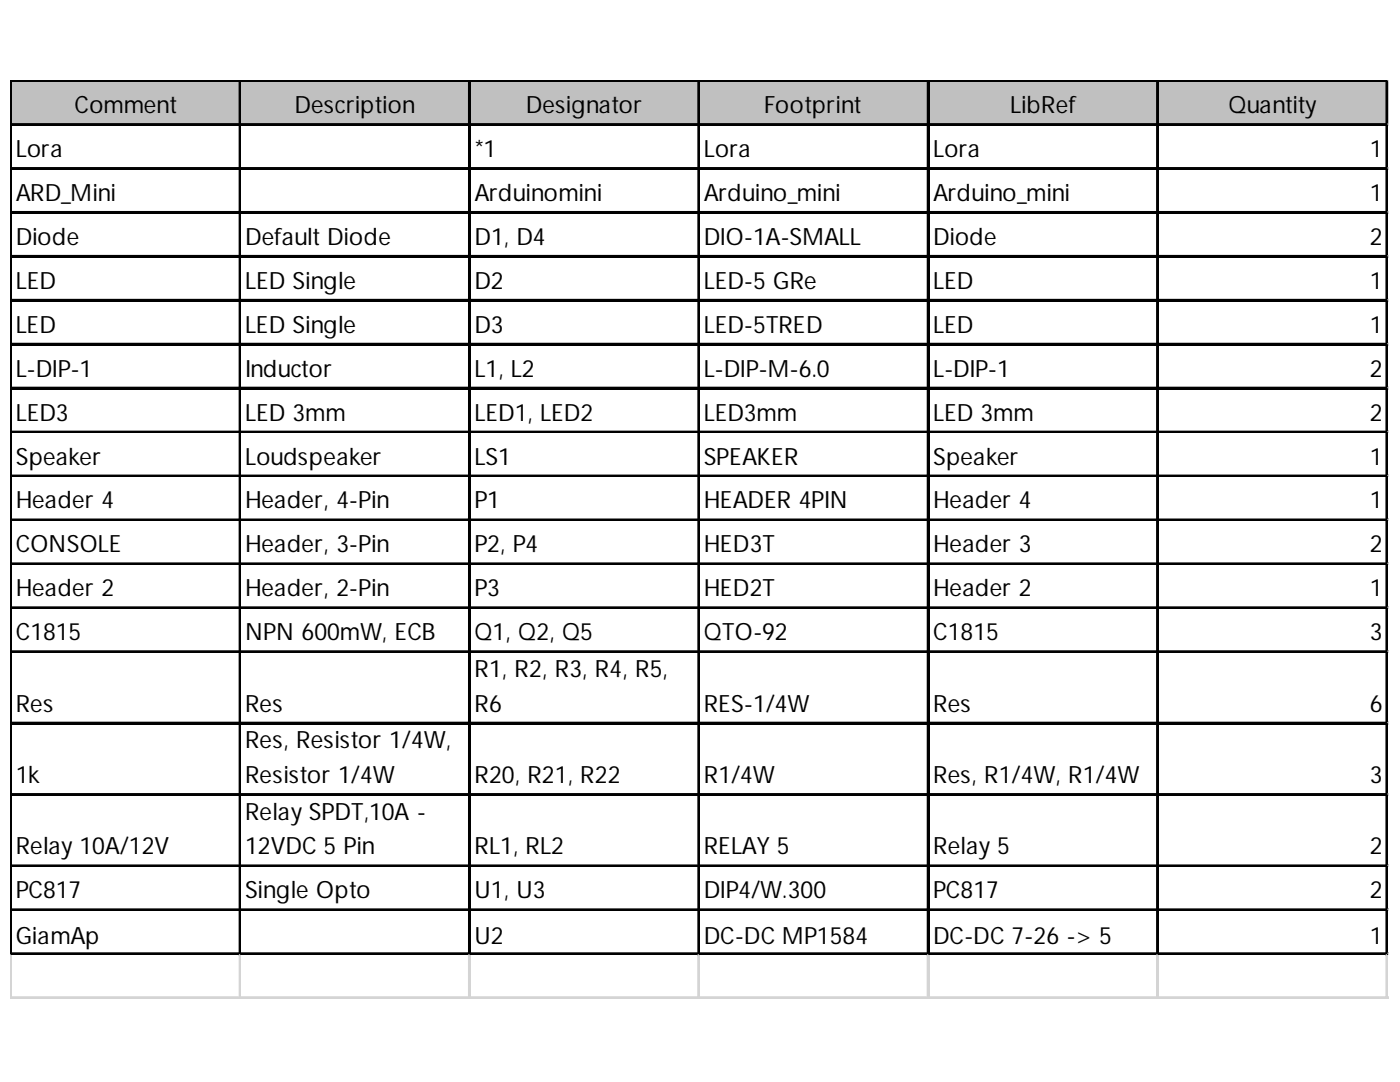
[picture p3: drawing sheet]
<svg xmlns="http://www.w3.org/2000/svg" width="279mm" height="216mm" viewBox="0 0 279 216" stroke-linecap="round" stroke-linejoin="round" font-family="sans-serif">
<defs><g id="words">
<g font-size="4.7">
<text x="14.8" y="22.6">Comment</text>
<text x="58.8" y="22.6">Description</text>
<text x="104.9" y="22.6">Designator</text>
<text x="152.5" y="22.6">Footprint</text>
<text x="201.6" y="22.6">LibRef</text>
<text x="245.2" y="22.6">Quantity</text>
<text x="3.1" y="31.3">Lora</text>
<text x="94.7" y="31.3">*1</text>
<text x="140.5" y="31.3">Lora</text>
<text x="186.2" y="31.3">Lora</text>
<text x="273.4" y="31.3">1</text>
<text x="3.1" y="40.1">ARD_Mini</text>
<text x="94.7" y="40.1">Arduinomini</text>
<text x="140.5" y="40.1">Arduino_mini</text>
<text x="186.2" y="40.1">Arduino_mini</text>
<text x="273.4" y="40.1">1</text>
<text x="3.1" y="48.9">Diode</text>
<text x="48.9" y="48.9">Default Diode</text>
<text x="94.7" y="48.9">D1, D4</text>
<text x="140.5" y="48.9">DIO-1A-SMALL</text>
<text x="186.2" y="48.9">Diode</text>
<text x="273.4" y="48.9">2</text>
<text x="3.1" y="57.6">LED</text>
<text x="48.9" y="57.6">LED Single</text>
<text x="94.7" y="57.6">D2</text>
<text x="140.5" y="57.6">LED-5 GRe</text>
<text x="186.2" y="57.6">LED</text>
<text x="273.4" y="57.6">1</text>
<text x="3.1" y="66.4">LED</text>
<text x="48.9" y="66.4">LED Single</text>
<text x="94.7" y="66.4">D3</text>
<text x="140.5" y="66.4">LED-5TRED</text>
<text x="186.2" y="66.4">LED</text>
<text x="273.4" y="66.4">1</text>
<text x="3.1" y="75.2">L-DIP-1</text>
<text x="48.9" y="75.2">Inductor</text>
<text x="94.7" y="75.2">L1, L2</text>
<text x="140.5" y="75.2">L-DIP-M-6.0</text>
<text x="186.2" y="75.2">L-DIP-1</text>
<text x="273.4" y="75.2">2</text>
<text x="3.1" y="83.9">LED3</text>
<text x="48.9" y="83.9">LED 3mm</text>
<text x="94.7" y="83.9">LED1, LED2</text>
<text x="140.5" y="83.9">LED3mm</text>
<text x="186.2" y="83.9">LED 3mm</text>
<text x="273.4" y="83.9">2</text>
<text x="3.1" y="92.7">Speaker</text>
<text x="48.9" y="92.7">Loudspeaker</text>
<text x="94.7" y="92.7">LS1</text>
<text x="140.5" y="92.7">SPEAKER</text>
<text x="186.2" y="92.7">Speaker</text>
<text x="273.4" y="92.7">1</text>
<text x="3.1" y="101.5">Header 4</text>
<text x="48.9" y="101.5">Header, 4-Pin</text>
<text x="94.7" y="101.5">P1</text>
<text x="140.5" y="101.5">HEADER 4PIN</text>
<text x="186.2" y="101.5">Header 4</text>
<text x="273.4" y="101.5">1</text>
<text x="3.1" y="110.2">CONSOLE</text>
<text x="48.9" y="110.2">Header, 3-Pin</text>
<text x="94.7" y="110.2">P2, P4</text>
<text x="140.5" y="110.2">HED3T</text>
<text x="186.2" y="110.2">Header 3</text>
<text x="273.4" y="110.2">2</text>
<text x="3.1" y="119">Header 2</text>
<text x="48.9" y="119">Header, 2-Pin</text>
<text x="94.7" y="119">P3</text>
<text x="140.5" y="119">HED2T</text>
<text x="186.2" y="119">Header 2</text>
<text x="273.4" y="119">1</text>
<text x="3.1" y="127.8">C1815</text>
<text x="48.9" y="127.8">NPN 600mW, ECB</text>
<text x="94.7" y="127.8">Q1, Q2, Q5</text>
<text x="140.5" y="127.8">QTO-92</text>
<text x="186.2" y="127.8">C1815</text>
<text x="273.4" y="127.8">3</text>
<text x="94.7" y="135.1">R1, R2, R3, R4, R5,</text>
<text x="3.1" y="142">Res</text>
<text x="48.9" y="142">Res</text>
<text x="94.7" y="142">R6</text>
<text x="140.5" y="142">RES-1/4W</text>
<text x="186.2" y="142">Res</text>
<text x="273.4" y="142">6</text>
<text x="48.9" y="149.3">Res, Resistor 1/4W,</text>
<text x="3.1" y="156.2">1k</text>
<text x="48.9" y="156.2">Resistor 1/4W</text>
<text x="94.7" y="156.2">R20, R21, R22</text>
<text x="140.5" y="156.2">R1/4W</text>
<text x="186.2" y="156.2">Res, R1/4W, R1/4W</text>
<text x="273.4" y="156.2">3</text>
<text x="48.9" y="163.6">Relay SPDT,10A -</text>
<text x="3.1" y="170.5">Relay 10A/12V</text>
<text x="48.9" y="170.5">12VDC 5 Pin</text>
<text x="94.7" y="170.5">RL1, RL2</text>
<text x="140.5" y="170.5">RELAY 5</text>
<text x="186.2" y="170.5">Relay 5</text>
<text x="273.4" y="170.5">2</text>
<text x="3.1" y="179.3">PC817</text>
<text x="48.9" y="179.3">Single Opto</text>
<text x="94.7" y="179.3">U1, U3</text>
<text x="140.5" y="179.3">DIP4/W.300</text>
<text x="186.2" y="179.3">PC817</text>
<text x="273.4" y="179.3">2</text>
<text x="3.1" y="188.4">GiamAp</text>
<text x="94.7" y="188.4">U2</text>
<text x="140.5" y="188.4">DC-DC MP1584</text>
<text x="186.2" y="188.4">DC-DC 7-26 -&gt; 5</text>
<text x="273.4" y="188.4">1</text>
</g>
</g></defs>
<path d="M2.3 16.3h274.7v8.8h-274.7z" fill="#c0c0c0"/>
<g fill="none" stroke="#000" stroke-width=".37">
<path d="M2 16v174.6M2.2 16v174.6M2.4 16h274.6M2.4 16.2h274.6M47.8 16.3v174.3M48 16.3v174.3M93.6 16.3v174.3M93.8 16.3v174.3M139.4 16.3v174.3M139.5 16.3v174.3M185.1 16.3v174.3M185.3 16.3v174.3"/>
<path d="M230.9 16.3v174.3M231.1 16.3v174.3M276.7 16.3v174.3M276.9 16.3v174.3M2.4 24.7h274.6M2.4 24.9h274.6M2.4 33.5h274.6M2.4 33.7h274.6M2.4 42.3h274.6M2.4 42.5h274.6M2.4 51h274.6M2.4 51.2h274.6"/>
<path d="M2.4 59.8h274.6M2.4 60h274.6M2.4 68.6h274.6M2.4 68.8h274.6M2.4 77.3h274.6M2.4 77.5h274.6M2.4 86.1h274.6M2.4 86.3h274.6M2.4 94.9h274.6M2.4 95.1h274.6M2.4 103.6h274.6M2.4 103.8h274.6"/>
<path d="M2.4 112.4h274.6M2.4 112.6h274.6M2.4 121.2h274.6M2.4 121.4h274.6M2.4 129.9h274.6M2.4 130.1h274.6M2.4 144.2h274.6M2.4 144.4h274.6M2.4 158.4h274.6M2.4 158.6h274.6M2.4 172.7h274.6M2.4 172.9h274.6"/>
<path d="M2.4 181.4h274.6M2.4 181.6h274.6M2.4 190.2h274.6M2.4 190.4h274.6"/>
</g>
<g fill="none" stroke="#d4d4d4" stroke-width=".37">
<path d="M277 16h.1M2 190.6v8.8M2.2 190.6v8.8M47.8 190.6v8.8M48 190.6v8.8M93.6 190.6v8.8M93.8 190.6v8.8M139.4 190.6v8.8M139.5 190.6v8.8M185.1 190.6v8.8M185.3 190.6v8.8M230.9 190.6v8.8"/>
<path d="M231.1 190.6v8.8M276.7 190.6v8.8M276.9 190.6v8.8"/>
</g>
<path d="M277 16l.1 .3z" fill="#d4d4d4"/>
<path d="M277 24.7h.1" fill="none" stroke="#d4d4d4" stroke-width=".37"/>
<path d="M277 24.7l.1 .4z" fill="#d4d4d4"/>
<path d="M277 33.5h.1" fill="none" stroke="#d4d4d4" stroke-width=".37"/>
<path d="M277 33.5l.1 .4z" fill="#d4d4d4"/>
<path d="M277 42.3h.1" fill="none" stroke="#d4d4d4" stroke-width=".37"/>
<path d="M277 42.3l.1 .3z" fill="#d4d4d4"/>
<path d="M277 51h.1" fill="none" stroke="#d4d4d4" stroke-width=".37"/>
<path d="M277 51l.1 .4z" fill="#d4d4d4"/>
<path d="M277 59.8h.1" fill="none" stroke="#d4d4d4" stroke-width=".37"/>
<path d="M277 59.8l.1 .4z" fill="#d4d4d4"/>
<path d="M277 68.6h.1" fill="none" stroke="#d4d4d4" stroke-width=".37"/>
<path d="M277 68.6l.1 .3z" fill="#d4d4d4"/>
<path d="M277 77.3h.1" fill="none" stroke="#d4d4d4" stroke-width=".37"/>
<path d="M277 77.3l.1 .4z" fill="#d4d4d4"/>
<path d="M277 86.1h.1" fill="none" stroke="#d4d4d4" stroke-width=".37"/>
<path d="M277 86.1l.1 .4z" fill="#d4d4d4"/>
<path d="M277 94.9h.1" fill="none" stroke="#d4d4d4" stroke-width=".37"/>
<path d="M277 94.9l.1 .3z" fill="#d4d4d4"/>
<path d="M277 103.6h.1" fill="none" stroke="#d4d4d4" stroke-width=".37"/>
<path d="M277 103.6l.1 .4z" fill="#d4d4d4"/>
<path d="M277 112.4h.1" fill="none" stroke="#d4d4d4" stroke-width=".37"/>
<path d="M277 112.4l.1 .4z" fill="#d4d4d4"/>
<path d="M277 121.2h.1" fill="none" stroke="#d4d4d4" stroke-width=".37"/>
<path d="M277 121.2l.1 .3z" fill="#d4d4d4"/>
<path d="M277 129.9h.1" fill="none" stroke="#d4d4d4" stroke-width=".37"/>
<path d="M277 129.9l.1 .4z" fill="#d4d4d4"/>
<path d="M277 144.2h.1" fill="none" stroke="#d4d4d4" stroke-width=".37"/>
<path d="M277 144.2l.1 .3z" fill="#d4d4d4"/>
<path d="M277 158.4h.1" fill="none" stroke="#d4d4d4" stroke-width=".37"/>
<path d="M277 158.4l.1 .4z" fill="#d4d4d4"/>
<path d="M277 172.7h.1" fill="none" stroke="#d4d4d4" stroke-width=".37"/>
<path d="M277 172.7l.1 .3z" fill="#d4d4d4"/>
<path d="M277 181.4h.1" fill="none" stroke="#d4d4d4" stroke-width=".37"/>
<path d="M277 181.4l.1 .4z" fill="#d4d4d4"/>
<path d="M277 190.2h.1" fill="none" stroke="#d4d4d4" stroke-width=".37"/>
<path d="M277 190.2l.1 .4z" fill="#d4d4d4"/>
<path d="M2 199h275.1M2 199.2h275.1" fill="none" stroke="#d4d4d4" stroke-width=".37"/>
<use href="#words"/>
</svg>
